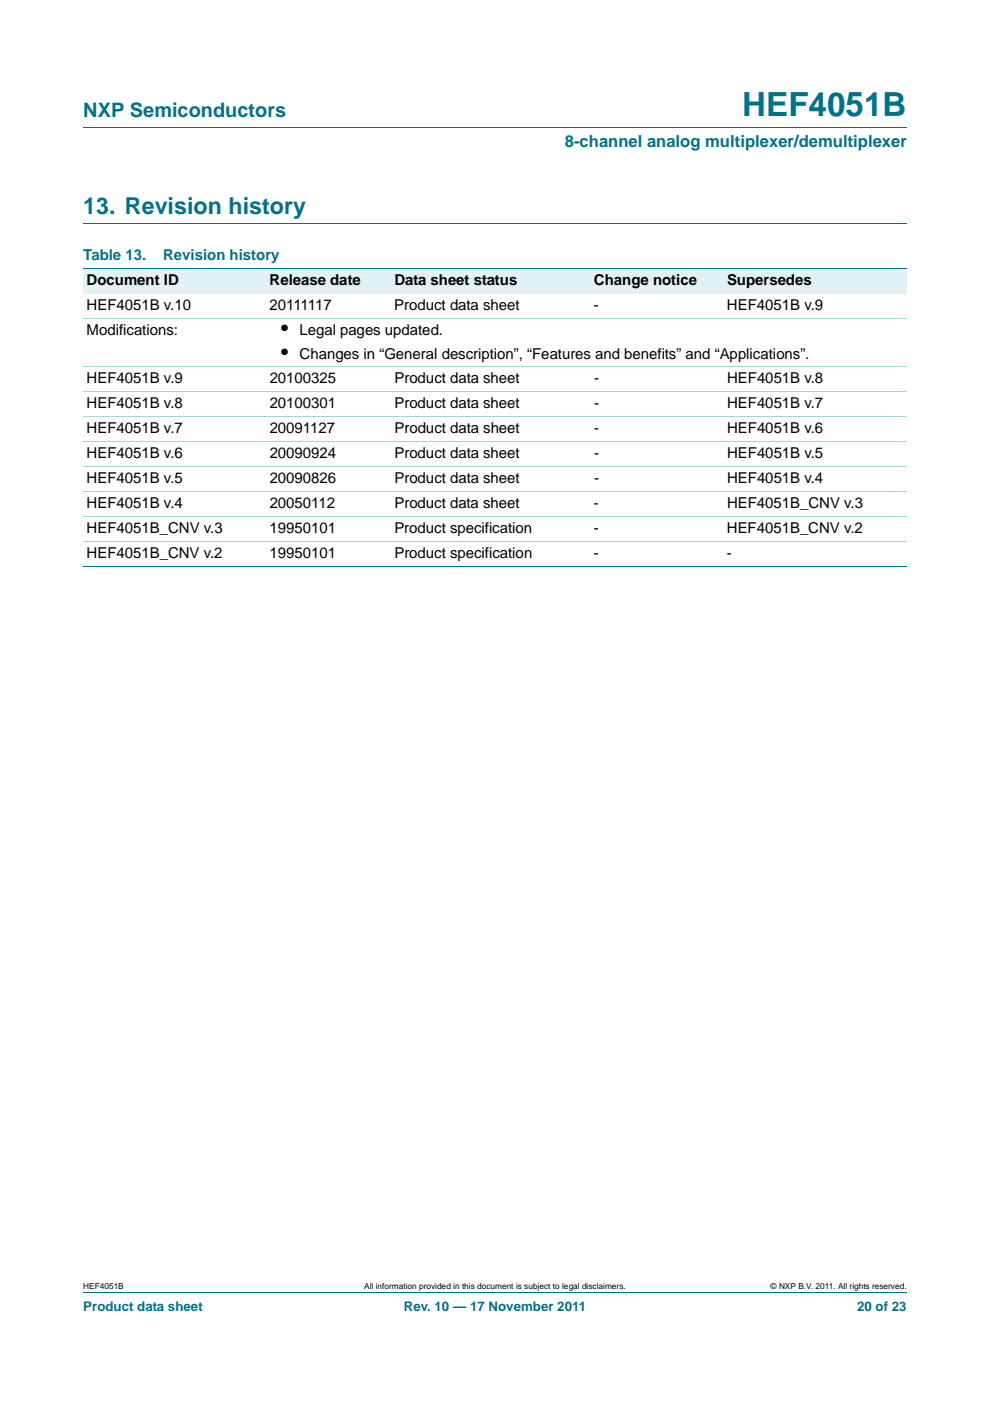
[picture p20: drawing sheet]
<svg xmlns="http://www.w3.org/2000/svg" width="210mm" height="297mm" viewBox="0 0 210 297" stroke-linecap="round" stroke-linejoin="round" font-family="sans-serif">
<defs><g id="words">
<text font-size="7" fill="#00718a" x="157.4" y="24.6">HEF4051B</text>
<text font-size="4.9" fill="#00718a" x="17.7" y="45.4">13. Revision history</text>
<text font-size="4.2" fill="#00718a" x="17.7" y="24.9">NXP Semiconductors</text>
<g font-size="4.2">
<text x="59.6" y="71.1">•</text>
<text x="59.6" y="76">•</text>
</g>
<text font-size="3.5" fill="#00718a" x="119.8" y="31.1">8-channel analog multiplexer/demultiplexer</text>
<g font-size="3.2" fill="#00718a">
<text x="17.7" y="55.2">Table 13.</text>
<text x="34.6" y="55.2">Revision history</text>
</g>
<g font-size="3.2">
<text x="18.4" y="60.5">Document ID</text>
<text x="18.4" y="65.8">HEF4051B v.10</text>
<text x="57.2" y="65.8">20111117</text>
<text x="57.2" y="60.5">Release date</text>
<text x="83.6" y="65.8">Product data sheet</text>
<text x="83.7" y="60.5">Data sheet status</text>
<text x="126" y="65.8">-</text>
<text x="126" y="60.5">Change notice</text>
<text x="154.2" y="65.8">HEF4051B v.9</text>
<text x="154.2" y="60.5">Supersedes</text>
<text x="18.4" y="71.1">Modifications:</text>
<text x="63.5" y="71.1">Legal pages updated.</text>
<text x="63.5" y="76">Changes in “General description”, “Features and benefits” and “Applications”.</text>
<text x="18.4" y="81.3">HEF4051B v.9</text>
<text x="57.2" y="81.3">20100325</text>
<text x="83.7" y="81.3">Product data sheet</text>
<text x="126" y="81.3">-</text>
<text x="154.2" y="81.3">HEF4051B v.8</text>
<text x="18.4" y="86.6">HEF4051B v.8</text>
<text x="57.2" y="86.6">20100301</text>
<text x="83.7" y="86.6">Product data sheet</text>
<text x="126" y="86.6">-</text>
<text x="154.2" y="86.6">HEF4051B v.7</text>
<text x="18.4" y="91.9">HEF4051B v.7</text>
<text x="57.2" y="91.9">20091127</text>
<text x="83.7" y="91.9">Product data sheet</text>
<text x="126" y="91.9">-</text>
<text x="154.2" y="91.9">HEF4051B v.6</text>
<text x="18.4" y="97.2">HEF4051B v.6</text>
<text x="57.2" y="97.2">20090924</text>
<text x="83.7" y="97.2">Product data sheet</text>
<text x="126" y="97.2">-</text>
<text x="154.2" y="97.2">HEF4051B v.5</text>
<text x="18.4" y="102.5">HEF4051B v.5</text>
<text x="18.4" y="107.8">HEF4051B v.4</text>
<text x="57.2" y="107.8">20050112</text>
<text x="57.2" y="102.5">20090826</text>
<text x="83.7" y="107.8">Product data sheet</text>
<text x="83.7" y="102.5">Product data sheet</text>
<text x="126" y="107.8">-</text>
<text x="126" y="102.5">-</text>
<text x="154.2" y="107.8">HEF4051B_CNV v.3</text>
<text x="154.2" y="102.5">HEF4051B v.4</text>
<text x="18.4" y="113.1">HEF4051B_CNV v.3</text>
<text x="57.2" y="113.1">19950101</text>
<text x="83.6" y="113.1">Product specification</text>
<text x="126" y="113.1">-</text>
<text x="154.2" y="113.1">HEF4051B_CNV v.2</text>
<text x="18.4" y="118.4">HEF4051B_CNV v.2</text>
<text x="57.2" y="118.4">19950101</text>
<text x="83.6" y="118.4">Product specification</text>
<text x="126" y="118.4">-</text>
<text x="154.2" y="118.4">-</text>
</g>
<g font-size="2.8" fill="#00718a">
<text x="17.7" y="277.9">Product data sheet</text>
<text x="85.7" y="277.9">Rev. 10 — 17 November 2011</text>
<text x="181.8" y="277.9">20 of 23</text>
</g>
<g font-size="1.8">
<text x="17.7" y="273.3">HEF4051B</text>
<text x="77.2" y="273.3">All information provided in this document is subject to legal disclaimers.</text>
<text x="163.5" y="273.3">© NXP B.V. 2011. All rights reserved.</text>
</g>
</g></defs>
<path d="M17.7 27h174.6M17.7 47.4h174.6M17.7 273.9h174.6" fill="none" stroke="#00718a" stroke-width=".21"/>
<g fill="#e2f1f4">
<path d="M17.7 57h38.8v5.3h-38.8z"/>
<path d="M56.5 57h26.4v5.3h-26.4z"/>
<path d="M82.9 57h42.4v5.3h-42.4z"/>
<path d="M125.3 57h28.2v5.3h-28.2z"/>
<path d="M153.5 57h38.8v5.3h-38.8z"/>
</g>
<path d="M17.7 57h174.6M17.7 120.1h174.6" fill="none" stroke="#00718a" stroke-width=".21"/>
<path d="M17.7 67.5h174.6M17.7 77.8h174.6M17.7 83.1h174.6M17.7 88.4h174.6M17.7 93.7h174.6M17.7 99h174.6M17.7 104.2h174.6M17.7 109.5h174.6M17.7 114.8h174.6" fill="none" stroke="#a5d5dc" stroke-width=".21"/>
<use href="#words"/>
</svg>
